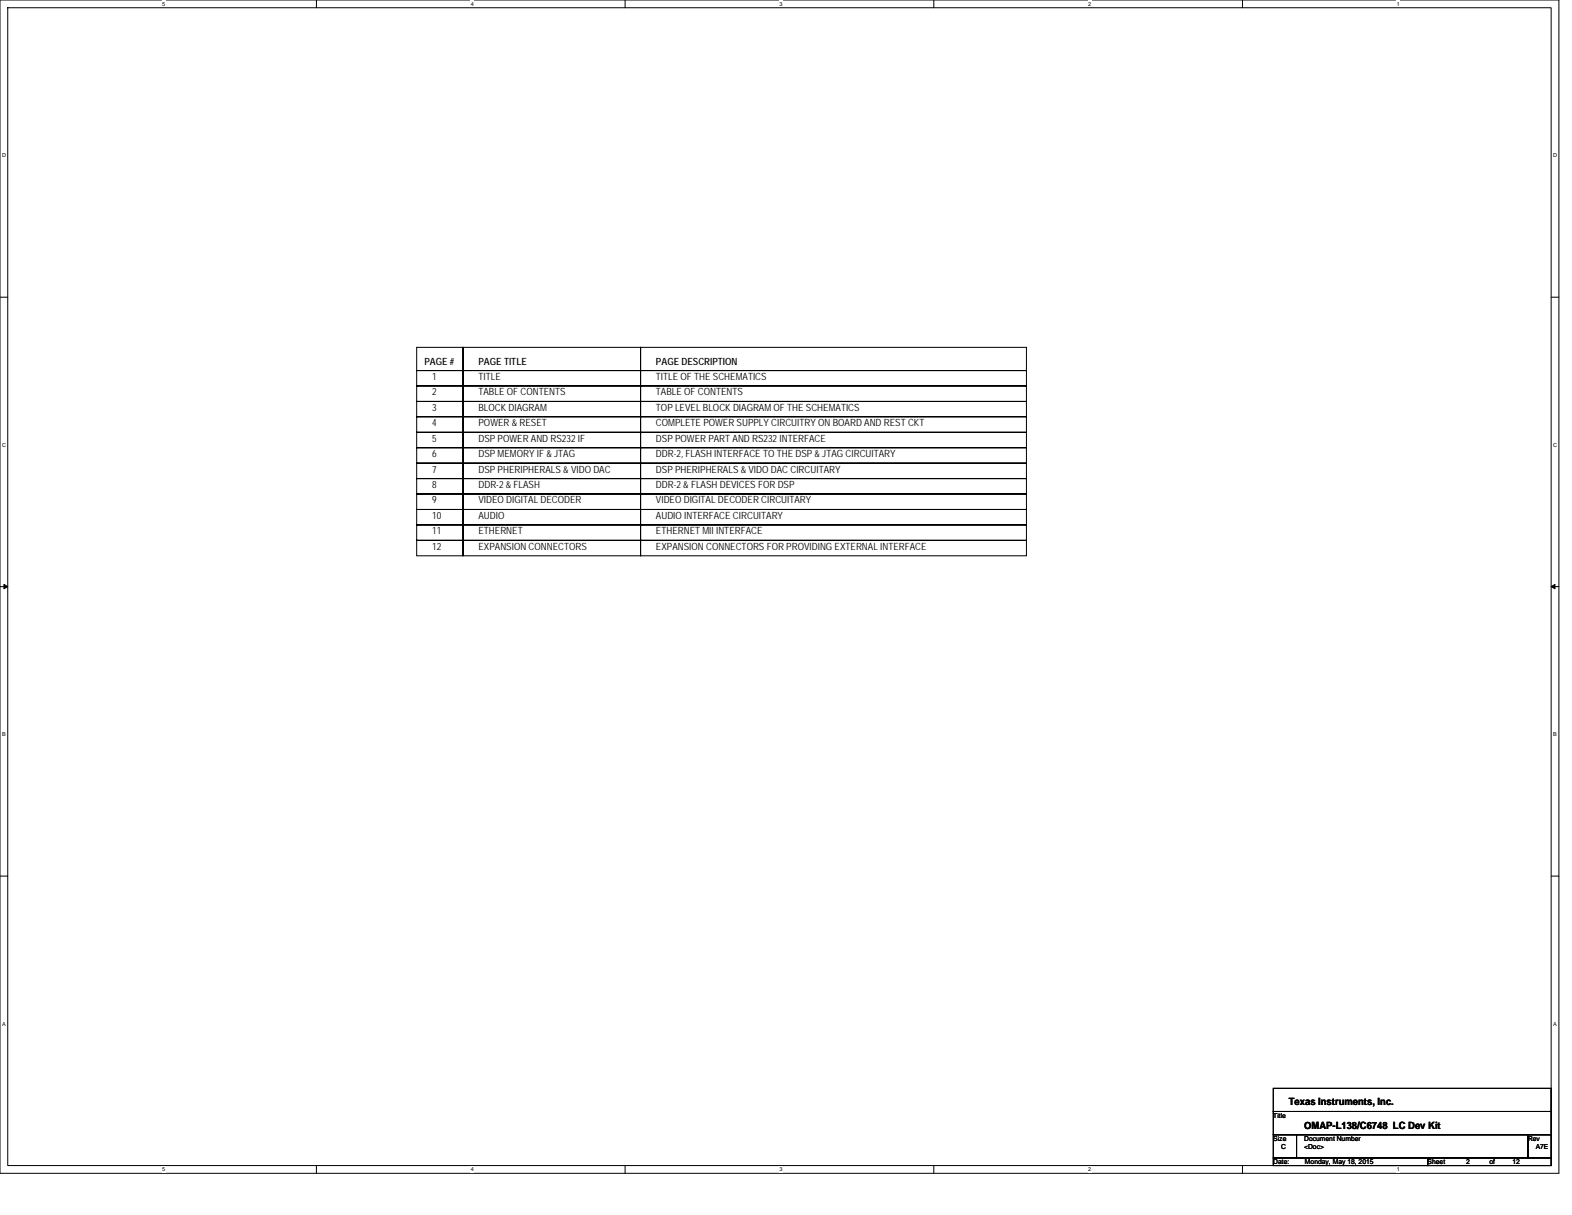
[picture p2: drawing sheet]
<svg xmlns="http://www.w3.org/2000/svg" width="279mm" height="216mm" viewBox="0 0 279 216" stroke-linecap="round" stroke-linejoin="round" font-family="sans-serif">
<defs><g id="words">
<g font-size="1.8">
<text x="75.4" y="64.8">PAGE #</text>
<text x="85" y="64.8">PAGE TITLE</text>
<text x="116.6" y="64.8">PAGE DESCRIPTION</text>
<text x="76.8" y="67.5">1</text>
<text x="76.8" y="70.3">2</text>
<text x="85" y="67.5">TITLE</text>
<text x="85" y="70.3">TABLE OF CONTENTS</text>
<text x="116.6" y="67.5">TITLE OF THE SCHEMATICS</text>
<text x="116.6" y="70.3">TABLE OF CONTENTS</text>
<text x="76.8" y="73">3</text>
<text x="76.8" y="75.7">4</text>
<text x="85" y="73">BLOCK DIAGRAM</text>
<text x="85" y="75.7">POWER &amp; RESET</text>
<text x="116.6" y="73">TOP LEVEL BLOCK DIAGRAM OF THE SCHEMATICS</text>
<text x="116.6" y="75.7">COMPLETE POWER SUPPLY CIRCUITRY ON BOARD AND REST CKT</text>
<text x="76.8" y="78.5">5</text>
<text x="76.8" y="81.2">6</text>
<text x="76.8" y="84">7</text>
<text x="85" y="78.5">DSP POWER AND RS232 IF</text>
<text x="85" y="81.2">DSP MEMORY IF &amp; JTAG</text>
<text x="85" y="84">DSP PHERIPHERALS &amp; VIDO DAC</text>
<text x="116.6" y="81.2">DDR-2, FLASH INTERFACE TO THE DSP &amp; JTAG CIRCUITARY</text>
<text x="116.6" y="78.5">DSP POWER PART AND RS232 INTERFACE</text>
<text x="116.6" y="84">DSP PHERIPHERALS &amp; VIDO DAC CIRCUITARY</text>
<text x="76.8" y="86.7">8</text>
<text x="76.8" y="89.5">9</text>
<text x="85" y="86.7">DDR-2 &amp; FLASH</text>
<text x="85" y="89.4">VIDEO DIGITAL DECODER</text>
<text x="116.6" y="86.7">DDR-2 &amp; FLASH DEVICES FOR DSP</text>
<text x="116.6" y="89.4">VIDEO DIGITAL DECODER CIRCUITARY</text>
<text x="76.8" y="92.2">10</text>
<text x="76.8" y="95">11</text>
<text x="85" y="92.2">AUDIO</text>
<text x="85" y="95">ETHERNET</text>
<text x="116.6" y="92.2">AUDIO INTERFACE CIRCUITARY</text>
<text x="116.6" y="95">ETHERNET MII INTERFACE</text>
<text x="76.8" y="97.7">12</text>
<text x="85" y="97.7">EXPANSION CONNECTORS</text>
<text x="116.6" y="97.7">EXPANSION CONNECTORS FOR PROVIDING EXTERNAL INTERFACE</text>
<text x="229.1" y="196.4">Texas Instruments, Inc.</text>
<text x="231.8" y="200.5">OMAP-L138/C6748 LC Dev Kit</text>
</g>
<g font-size="1.2">
<text x="226.3" y="198.6">Title</text>
<text x="226.3" y="202.8">Size</text>
<text x="231.8" y="202.8">Document Number</text>
<text x="271.6" y="202.8">Rev</text>
<text x="226.3" y="206.9">Date:</text>
<text x="227.7" y="204.1">C</text>
<text x="231.8" y="204.1">&lt;Doc&gt;</text>
<text x="231.9" y="206.9">Monday, May 18, 2015</text>
<text x="253.7" y="206.9">Sheet</text>
<text x="260.6" y="206.9">2</text>
<text x="264.7" y="206.9">of</text>
<text x="268.8" y="206.9">12</text>
<text x="272.9" y="204.1">A7E</text>
</g>
<g font-size="1">
<text x="28.8" y="1">5</text>
<text x="83.7" y="1">4</text>
<text x="138.5" y="1">3</text>
<text x="193.4" y="1">2</text>
<text x="248.3" y="1">1</text>
<text x=".4" y="28">D</text>
<text x="276.1" y="28">D</text>
<text x=".4" y="79.4">C</text>
<text x="276.1" y="79.4">C</text>
<text x=".4" y="130.9">B</text>
<text x="276.1" y="130.9">B</text>
<text x=".4" y="182.3">A</text>
<text x="276.1" y="182.3">A</text>
<text x="28.8" y="208.2">5</text>
<text x="83.7" y="208.2">4</text>
<text x="138.5" y="208.2">3</text>
<text x="193.4" y="208.2">2</text>
<text x="248.3" y="208.2">1</text>
</g>
</g></defs>
<path d="M0 0h277.1v208.5h-277.1zM1.4 1.4h274.3v205.7h-274.3z" fill="none" stroke="#000" stroke-width=".18"/>
<g fill="#fff">
<path d="M28.8 .1h.6v1.1h-.6z"/>
<path d="M28.8 207.3h.6v1.1h-.6z"/>
</g>
<path d="M56.2 0v1.4M56.2 207.1v1.4" fill="none" stroke="#000" stroke-width=".18"/>
<g fill="#fff">
<path d="M83.7 .1h.5v1.1h-.5z"/>
<path d="M83.7 207.3h.5v1.1h-.5z"/>
</g>
<path d="M111.1 0v1.4M111.1 207.1v1.4" fill="none" stroke="#000" stroke-width=".18"/>
<g fill="#fff">
<path d="M138.5 .1h.6v1.1h-.6z"/>
<path d="M138.5 207.3h.6v1.1h-.6z"/>
</g>
<path d="M166 0v1.4M166 207.1v1.4" fill="none" stroke="#000" stroke-width=".18"/>
<g fill="#fff">
<path d="M193.4 .1h.6v1.1h-.6z"/>
<path d="M193.4 207.3h.6v1.1h-.6z"/>
</g>
<path d="M220.8 0v1.4M220.8 207.1v1.4" fill="none" stroke="#000" stroke-width=".18"/>
<g fill="#fff">
<path d="M248.3 .1h.5v1.1h-.5z"/>
<path d="M248.3 207.3h.5v1.1h-.5z"/>
<path d="M.4 27.1h.7v1.1h-.7z"/>
<path d="M276.1 27.1h.7v1.1h-.7z"/>
<path d="M.4 78.5h.7v1.1h-.7z"/>
<path d="M276.1 78.5h.7v1.1h-.7z"/>
</g>
<path d="M0 52.8h1.4M275.7 52.8h1.4" fill="none" stroke="#000" stroke-width=".18"/>
<g fill="#fff">
<path d="M.4 130h.6v1.1h-.6z"/>
<path d="M276.1 130h.6v1.1h-.6z"/>
</g>
<path d="M0 104.2h1.4M275.7 104.2h1.4" fill="none" stroke="#000" stroke-width=".18"/>
<path d="M.7 103.8l.7 .4-.7 .4zM275.7 104.2l.7-.4v.8z" fill="#000" stroke="#000" stroke-width=".18"/>
<g fill="#fff">
<path d="M.4 181.4h.6v1.1h-.6z"/>
<path d="M276.1 181.4h.6v1.1h-.6z"/>
</g>
<g fill="none" stroke="#000" stroke-width=".18">
<path d="M74.1 61.7h8.2v4.1h-8.2zM74.1 65.8h8.2v2.8h-8.2zM74.1 68.6h8.2v2.7h-8.2zM74.1 71.3h8.2v2.8h-8.2zM74.1 74.1h8.2v2.7h-8.2zM74.1 76.8h8.2v2.8h-8.2zM74.1 79.6h8.2v2.7h-8.2zM82.3 61.7h31.6v4.1h-31.6zM82.3 65.8h31.6v2.8h-31.6zM82.3 68.6h31.6v2.7h-31.6zM82.3 71.3h31.6v2.8h-31.6zM82.3 74.1h31.6v2.7h-31.6z"/>
<path d="M82.3 76.8h31.6v2.8h-31.6zM82.3 79.6h31.6v2.7h-31.6zM113.9 61.7h68.5v4.1h-68.5zM113.9 65.8h68.5v2.8h-68.5zM113.9 68.6h68.5v2.7h-68.5zM113.9 71.3h68.5v2.8h-68.5zM113.9 74.1h68.5v2.7h-68.5zM113.9 76.8h68.5v2.8h-68.5zM113.9 79.6h68.5v2.7h-68.5zM74.1 82.3h8.2v2.7h-8.2zM74.1 85h8.2v2.8h-8.2zM74.1 87.8h8.2v2.7h-8.2z"/>
<path d="M74.1 90.5h8.2v2.8h-8.2zM74.1 93.3h8.2v2.7h-8.2zM74.1 96h8.2v2.8h-8.2zM82.3 82.3h31.6v2.7h-31.6zM82.3 85h31.6v2.8h-31.6zM82.3 87.8h31.6v2.7h-31.6zM82.3 90.5h31.6v2.8h-31.6zM82.3 93.3h31.6v2.7h-31.6zM82.3 96h31.6v2.8h-31.6zM113.9 82.3h68.5v2.7h-68.5zM113.9 85h68.5v2.8h-68.5zM113.9 87.8h68.5v2.7h-68.5z"/>
<path d="M113.9 90.5h68.5v2.8h-68.5zM113.9 93.3h68.5v2.7h-68.5zM113.9 96h68.5v2.8h-68.5zM0 155.7h1.4M275.7 155.7h1.4M226.3 193.4h49.4v4.1h-49.4zM226.3 197.5h49.4v4.1h-49.4zM226.3 201.6h4.1v4.1h-4.1zM226.3 205.7h27.4v1.4h-27.4zM230.4 201.6h41.2v4.1h-41.2zM253.7 205.7h22v1.4h-22zM271.6 201.6h4.1v4.1h-4.1z"/>
</g>
<use href="#words"/>
</svg>
